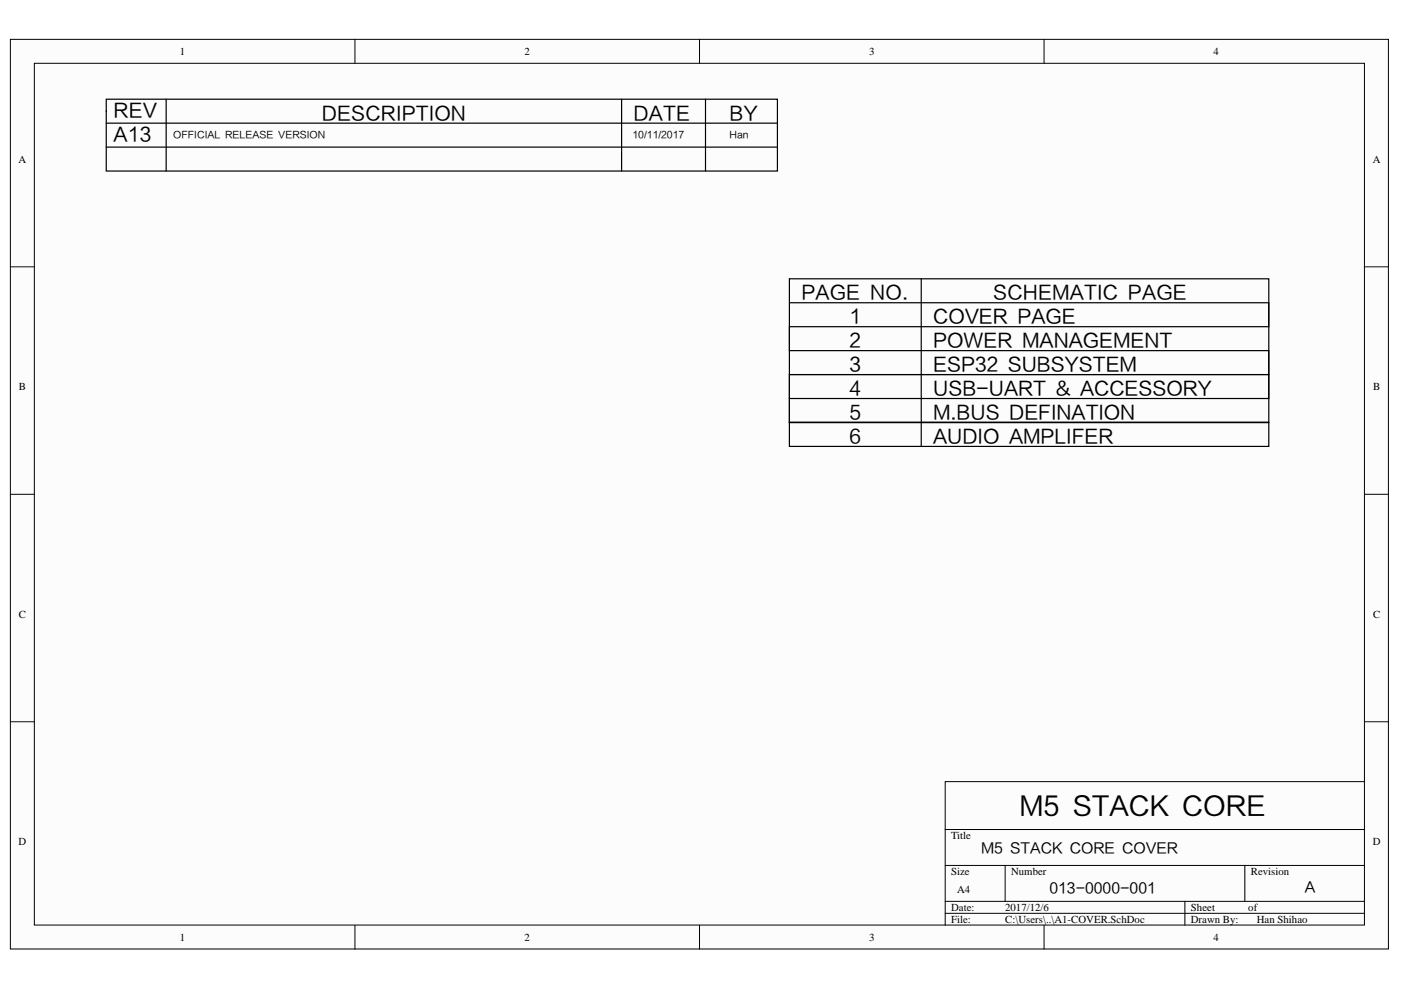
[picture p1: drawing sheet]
<svg xmlns="http://www.w3.org/2000/svg" width="297mm" height="210mm" viewBox="0 0 297 210" stroke-linecap="round" stroke-linejoin="round" font-family="sans-serif">
<defs><g id="words">
<text font-size="5.6" x="216.2" y="172.8">M5 STACK CORE</text>
<g font-size="4.1">
<text x="24.1" y="24.9">REV</text>
<text x="24.1" y="29.9">A13</text>
<text x="68.2" y="25.4">DESCRIPTION</text>
<text x="134.3" y="25.4">DATE</text>
<text x="154.7" y="25.4">BY</text>
<text x="169.9" y="63.4">PAGE NO.</text>
<text x="210.6" y="63.4">SCHEMATIC PAGE</text>
<text x="180.1" y="68.5">1</text>
<text x="197.8" y="68.5">COVER PAGE</text>
<text x="180.1" y="73.6">2</text>
<text x="197.8" y="73.6">POWER MANAGEMENT</text>
<text x="180.1" y="78.7">3</text>
<text x="180.1" y="83.8">4</text>
<text x="197.8" y="78.7">ESP32 SUBSYSTEM</text>
<text x="197.8" y="83.8">USB-UART &amp; ACCESSORY</text>
<text x="180.1" y="88.8">5</text>
<text x="197.8" y="88.8">M.BUS DEFINATION</text>
<text x="180.1" y="93.9">6</text>
<text x="197.8" y="93.9">AUDIO AMPLIFER</text>
</g>
<g font-size="3">
<text x="208" y="180.9">M5 STACK CORE COVER</text>
<text x="222.5" y="189.3">013-0000-001</text>
<text x="276.6" y="189.1">A</text>
</g>
<g font-size="2.3">
<text x="38.1" y="11.7">1</text>
<text x="111.2" y="11.7">2</text>
<text x="184.3" y="11.7">3</text>
<text x="257.3" y="11.7">4</text>
<text x="3.9" y="34.5">A</text>
<text x="291" y="34.5">A</text>
<text x="4" y="82.7">B</text>
<text x="291.1" y="82.7">B</text>
<text x="4" y="131">C</text>
<text x="291.1" y="131">C</text>
<text x="3.9" y="179.2">D</text>
<text x="201.7" y="177.9">Title</text>
<text x="291" y="179.2">D</text>
<text x="201.7" y="185.5">Size</text>
<text x="214.4" y="185.5">Number</text>
<text x="265.2" y="185.5">Revision</text>
<text x="202.9" y="189.4">A4</text>
<text x="201.7" y="193.2">Date:</text>
<text x="201.7" y="195.7">File:</text>
<text x="213.1" y="193.2">2017/12/6</text>
<text x="213.1" y="195.7">C:\Users\..\A1-COVER.SchDoc</text>
<text x="252.5" y="193.2">Sheet</text>
<text x="252.5" y="195.7">Drawn By:</text>
<text x="264.7" y="193.2">of</text>
<text x="266.5" y="195.7">Han Shihao</text>
<text x="38.1" y="199.5">1</text>
<text x="111.2" y="199.5">2</text>
<text x="184.3" y="199.5">3</text>
<text x="257.3" y="199.5">4</text>
</g>
<g font-size="2">
<text x="36.7" y="29.3">OFFICIAL RELEASE VERSION</text>
<text x="134.1" y="29.3">10/11/2017</text>
<text x="154.7" y="29.3">Han</text>
</g>
</g></defs>
<g fill="#fffcf8" stroke="#000" stroke-width=".21">
<path d="M2.2 8.3h292.2v192.9h-292.2z"/>
<path d="M7.3 13.4h282v182.7h-282z"/>
</g>
<g fill="none" stroke="#000" stroke-width=".21">
<path d="M75.3 8.3v5.1M148.3 8.3v5.1M221.4 8.3v5.1M2.2 56.6h5.1M289.3 56.6h5.1M2.2 104.8h5.1M289.3 104.8h5.1M2.2 153h5.1M289.3 153h5.1M200.4 175.9h88.9M200.4 175.9v20.3M289.3 165.7h-88.9v10.2"/>
<path d="M75.3 196.2v5.1M148.3 196.2v5.1M200.4 183.5h88.9M200.4 191.1h88.9M200.4 193.6h88.9M213.1 183.5v7.6M221.4 196.2v5.1M251.2 191.1v5.1M263.9 183.5v7.6"/>
</g>
<path d="M22.5 21h142.3v15.3h-142.3zM22.5 26.1h142.3M22.5 31.2h142.3M35.2 21v15.3M131.8 21v15.3M149.6 21v15.3M167.4 59.1h101.6v30.5h-101.6zM195.3 59.1v35.5M167.4 64.2h101.6v5.1h-101.6v5h101.6v5.1h-101.6v5.1M167.4 79.4h101.6v5.1h-101.6v5.1h101.6v5h-101.6v-5h101.6h-101.6" fill="none" stroke="#000" stroke-width=".25"/>
<use href="#words"/>
</svg>
